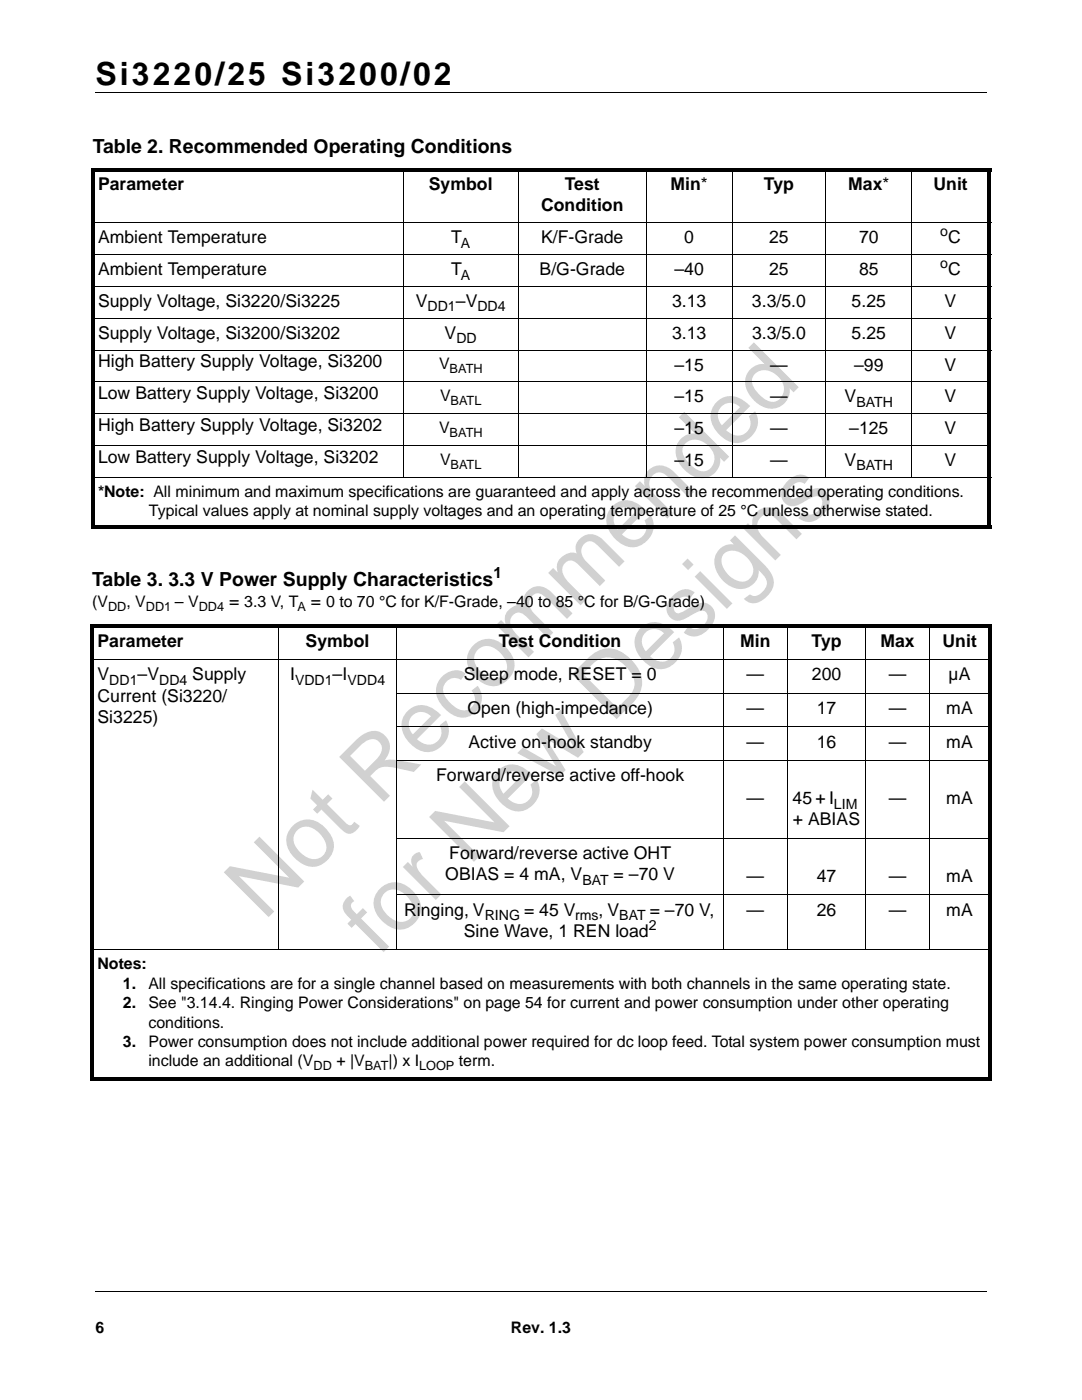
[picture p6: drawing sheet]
<svg xmlns="http://www.w3.org/2000/svg" width="216mm" height="279mm" viewBox="0 0 216 279" stroke-linecap="round" stroke-linejoin="round" font-family="sans-serif">
<defs><g id="words">
<g font-size="17.6" fill="#d1d1d1">
<text x="52.7" y="184" transform="rotate(-45 52.7 184)">Not Recommended</text>
<text x="75.6" y="191" transform="rotate(-45 75.6 191)">for New Designs</text>
</g>
<text font-size="6.3" x="19" y="16.9">Si3220/25 Si3200/02</text>
<g font-size="3.9">
<text x="18.5" y="30.5">Table 2. Recommended Operating Conditions</text>
<text x="18.4" y="116.9">Table 3. 3.3 V Power Supply Characteristics</text>
</g>
<g font-size="3.5">
<text x="19.6" y="38">Parameter</text>
<text x="85.6" y="38">Symbol</text>
<text x="112.7" y="38">Test</text>
<text x="133.8" y="38">Min*</text>
<text x="152.4" y="38">Typ</text>
<text x="169.3" y="38">Max*</text>
<text x="186.2" y="38">Unit</text>
<text x="108" y="42.2">Condition</text>
<text x="19.6" y="48.6">Ambient Temperature</text>
<text x="90" y="48.6">T</text>
<text x="107.9" y="48.6">K/F-Grade</text>
<text x="136.5" y="48.6">0</text>
<text x="153.5" y="48.6">25</text>
<text x="171.4" y="48.6">70</text>
<text x="189.2" y="48.6">C</text>
<text x="19.6" y="54.9">Ambient Temperature</text>
<text x="90" y="54.9">T</text>
<text x="107.7" y="54.9">B/G-Grade</text>
<text x="134.6" y="54.9">–40</text>
<text x="153.5" y="54.9">25</text>
<text x="171.4" y="54.9">85</text>
<text x="189.2" y="54.9">C</text>
<text x="19.6" y="61.3">Supply Voltage, Si3220/Si3225</text>
<text x="83" y="61.3">V</text>
<text x="91" y="61.3">–V</text>
<text x="134.1" y="61.3">3.13</text>
<text x="150.1" y="61.3">3.3/5.0</text>
<text x="169.9" y="61.3">5.25</text>
<text x="188.5" y="61.3">V</text>
<text x="19.6" y="67.6">Supply Voltage, Si3200/Si3202</text>
<text x="88.7" y="67.6">V</text>
<text x="134.1" y="67.6">3.13</text>
<text x="150.1" y="67.6">3.3/5.0</text>
<text x="169.9" y="67.6">5.25</text>
<text x="188.5" y="67.6">V</text>
<text x="19.6" y="73.3">High Battery Supply Voltage, Si3200</text>
<text x="134.6" y="74">–15</text>
<text x="153.7" y="74">—</text>
<text x="170.4" y="74">–99</text>
<text x="188.5" y="74">V</text>
<text x="19.6" y="79.6">Low Battery Supply Voltage, Si3200</text>
<text x="134.6" y="80.3">–15</text>
<text x="153.7" y="80.3">—</text>
<text x="168.5" y="80.3">V</text>
<text x="188.5" y="80.3">V</text>
<text x="19.6" y="86">High Battery Supply Voltage, Si3202</text>
<text x="134.6" y="86.7">–15</text>
<text x="153.7" y="86.7">—</text>
<text x="169.4" y="86.7">–125</text>
<text x="188.5" y="86.7">V</text>
<text x="19.6" y="92.3">Low Battery Supply Voltage, Si3202</text>
<text x="134.6" y="93">–15</text>
<text x="153.7" y="93">—</text>
<text x="168.5" y="93">V</text>
<text x="188.5" y="93">V</text>
<text x="45.7" y="121.2">= 3.3 V, T</text>
<text x="62" y="121.2">= 0 to 70 °C for K/F-Grade, –40 to 85 °C for B/G-Grade)</text>
<text x="19.5" y="129.1">Parameter</text>
<text x="61" y="129.1">Symbol</text>
<text x="99.6" y="129.1">Test Condition</text>
<text x="147.7" y="129.1">Min</text>
<text x="161.9" y="129.1">Typ</text>
<text x="175.7" y="129.1">Max</text>
<text x="188.1" y="129.1">Unit</text>
<text x="19.5" y="135.8">V</text>
<text x="27.5" y="135.8">–V</text>
<text x="38.4" y="135.8">Supply</text>
<text x="57.9" y="135.8">I</text>
<text x="66.4" y="135.8">–I</text>
<text x="92.5" y="135.8">Sleep mode, RESET = 0</text>
<text x="149" y="135.8">—</text>
<text x="162" y="135.8">200</text>
<text x="177.3" y="135.8">—</text>
<text x="189.3" y="135.8">µA</text>
<text x="19.5" y="140">Current (Si3220/</text>
<text x="93.3" y="142.5">Open (high-impedance)</text>
<text x="149" y="142.5">—</text>
<text x="163" y="142.5">17</text>
<text x="177.3" y="142.5">—</text>
<text x="188.8" y="142.5">mA</text>
<text x="19.5" y="144.3">Si3225)</text>
<text x="93.5" y="149.2">Active on-hook standby</text>
<text x="149" y="149.2">—</text>
<text x="163" y="149.2">16</text>
<text x="177.3" y="149.2">—</text>
<text x="188.8" y="149.2">mA</text>
<text x="87" y="155.9">Forward/reverse active off-hook</text>
<text x="149" y="160.5">—</text>
<text x="158.2" y="160.5">45 + I</text>
<text x="177.3" y="160.5">—</text>
<text x="188.8" y="160.5">mA</text>
<text x="158.2" y="164.7">+ ABIAS</text>
<text x="89.6" y="171.4">Forward/reverse active OHT</text>
<text x="88.9" y="175.7">OBIAS = 4 mA, V</text>
<text x="122.4" y="175.7">= –70 V</text>
<text x="149" y="176">—</text>
<text x="163" y="176">47</text>
<text x="177.3" y="176">—</text>
<text x="188.8" y="176">mA</text>
<text x="80.6" y="182.7">Ringing, V</text>
<text x="104.6" y="182.7">= 45 V</text>
<text x="119.4" y="182.7">, V</text>
<text x="129.6" y="182.7">= –70 V,</text>
<text x="149" y="182.7">—</text>
<text x="163" y="182.7">26</text>
<text x="177.3" y="182.7">—</text>
<text x="188.8" y="182.7">mA</text>
<text x="92.5" y="186.9">Sine Wave, 1 REN load</text>
</g>
<g font-size="3.2">
<text x="87.6" y="73.7">V</text>
<text x="87.8" y="80.1">V</text>
<text x="87.6" y="86.4">V</text>
<text x="87.8" y="92.8">V</text>
<text x="19.6" y="99.1">*Note: All minimum and maximum specifications are guaranteed and apply across the recommended operating conditions.</text>
<text x="29.7" y="103">Typical values apply at nominal supply voltages and an operating temperature of 25 °C unless otherwise stated.</text>
<text x="18.4" y="121.2">(V</text>
<text x="25.2" y="121.2">, V</text>
<text x="34.9" y="121.2">– V</text>
<text x="19.5" y="193.4">Notes:</text>
<text x="24.5" y="197.3">1.</text>
<text x="29.6" y="197.3">All specifications are for a single channel based on measurements with both channels in the same operating state.</text>
<text x="24.5" y="201.2">2.</text>
<text x="29.6" y="201.2">See &quot;3.14.4. Ringing Power Considerations&quot; on page 54 for current and power consumption under other operating</text>
<text x="24.5" y="208.9">3.</text>
<text x="29.6" y="205.1">conditions.</text>
<text x="29.6" y="208.9">Power consumption does not include additional power required for dc loop feed. Total system power consumption must</text>
<text x="29.6" y="212.8">include an additional (V</text>
<text x="67.1" y="212.8">+ |V</text>
<text x="77.5" y="212.8">|) x I</text>
<text x="91.6" y="212.8">term.</text>
<text x="19" y="266">6</text>
<text x="102" y="266">Rev. 1.3</text>
</g>
<text font-size="3.1" x="98.5" y="115.3">1</text>
<g font-size="2.8">
<text x="187.6" y="47.2">o</text>
<text x="92" y="49.4">A</text>
<text x="187.6" y="53.5">o</text>
<text x="92" y="55.8">A</text>
<text x="85.3" y="62.1">DD1</text>
<text x="95.3" y="62.1">DD4</text>
<text x="91.1" y="68.5">DD</text>
<text x="170.9" y="81.2">BATH</text>
<text x="170.9" y="93.9">BATH</text>
<text x="21.8" y="136.7">DD1</text>
<text x="31.7" y="136.7">DD4</text>
<text x="58.9" y="136.7">VDD1</text>
<text x="69.3" y="136.7">VDD4</text>
<text x="166.4" y="161.4">LIM</text>
<text x="116.2" y="176.5">BAT</text>
<text x="96.7" y="183.6">RING</text>
<text x="114.7" y="183.6">rms</text>
<text x="123.6" y="183.6">BAT</text>
<text x="129.5" y="185.5">2</text>
</g>
<g font-size="2.5">
<text x="89.7" y="74.5">BATH</text>
<text x="89.9" y="80.9">BATL</text>
<text x="89.7" y="87.2">BATH</text>
<text x="89.9" y="93.6">BATL</text>
<text x="21.6" y="122">DD</text>
<text x="29.1" y="122">DD1</text>
<text x="39.6" y="122">DD4</text>
<text x="59.4" y="122">A</text>
<text x="62.6" y="213.6">DD</text>
<text x="72.8" y="213.6">BAT</text>
<text x="83.6" y="213.6">LOOP</text>
</g>
</g></defs>
<path d="M19 18.4h177.8M19.1 257.8h177.8" fill="none" stroke="#000" stroke-width=".2"/>
<g fill="#fff">
<path d="M159.3 259.4h38.1v14.5h-38.1z"/>
<path d="M159.4 259.4h38v14.5h-38z"/>
</g>
<path d="M18.1 33.5h179.7v.7h-179.7zM18.1 104.8h179.7v.7h-179.7zM18.2 34.2h.7v70.6h-.7zM197.1 34.2h.7v70.6h-.7zM18 124.6h179.9v.7h-179.9zM18 214.9h179.9v.7h-179.9zM18.1 125.3h.7v89.6h-.7zM197.2 125.3h.7v89.6h-.7z" fill="#000"/>
<g fill="none" stroke="#000" stroke-width=".2">
<path d="M80.5 33.5v61.8M103.4 33.5v61.8M128.9 33.5v61.8M146.1 33.5v61.8M164.8 33.5v61.8M181.9 33.5v61.8M18.1 44.5h179.7M18.1 50.8h179.7M18.1 57.1h179.7M18.1 63.5h179.7M18.1 69.8h179.7M18.1 76.2h179.7"/>
<path d="M18.1 82.5h179.7M18.1 88.9h179.7M18.1 95.2h179.7M18 131.7h179.9M55.6 124.6v65M79.1 138.4h118.8M79.2 124.6v65M144.4 124.6v65M157.1 124.6v65M172.7 124.6v65M185.5 124.6v65M79.1 145.1h118.8"/>
<path d="M79.1 151.8h118.8M79.1 167.3h118.8M79.1 178.6h118.8M18 189.5h179.9"/>
</g>
<use href="#words"/>
</svg>
